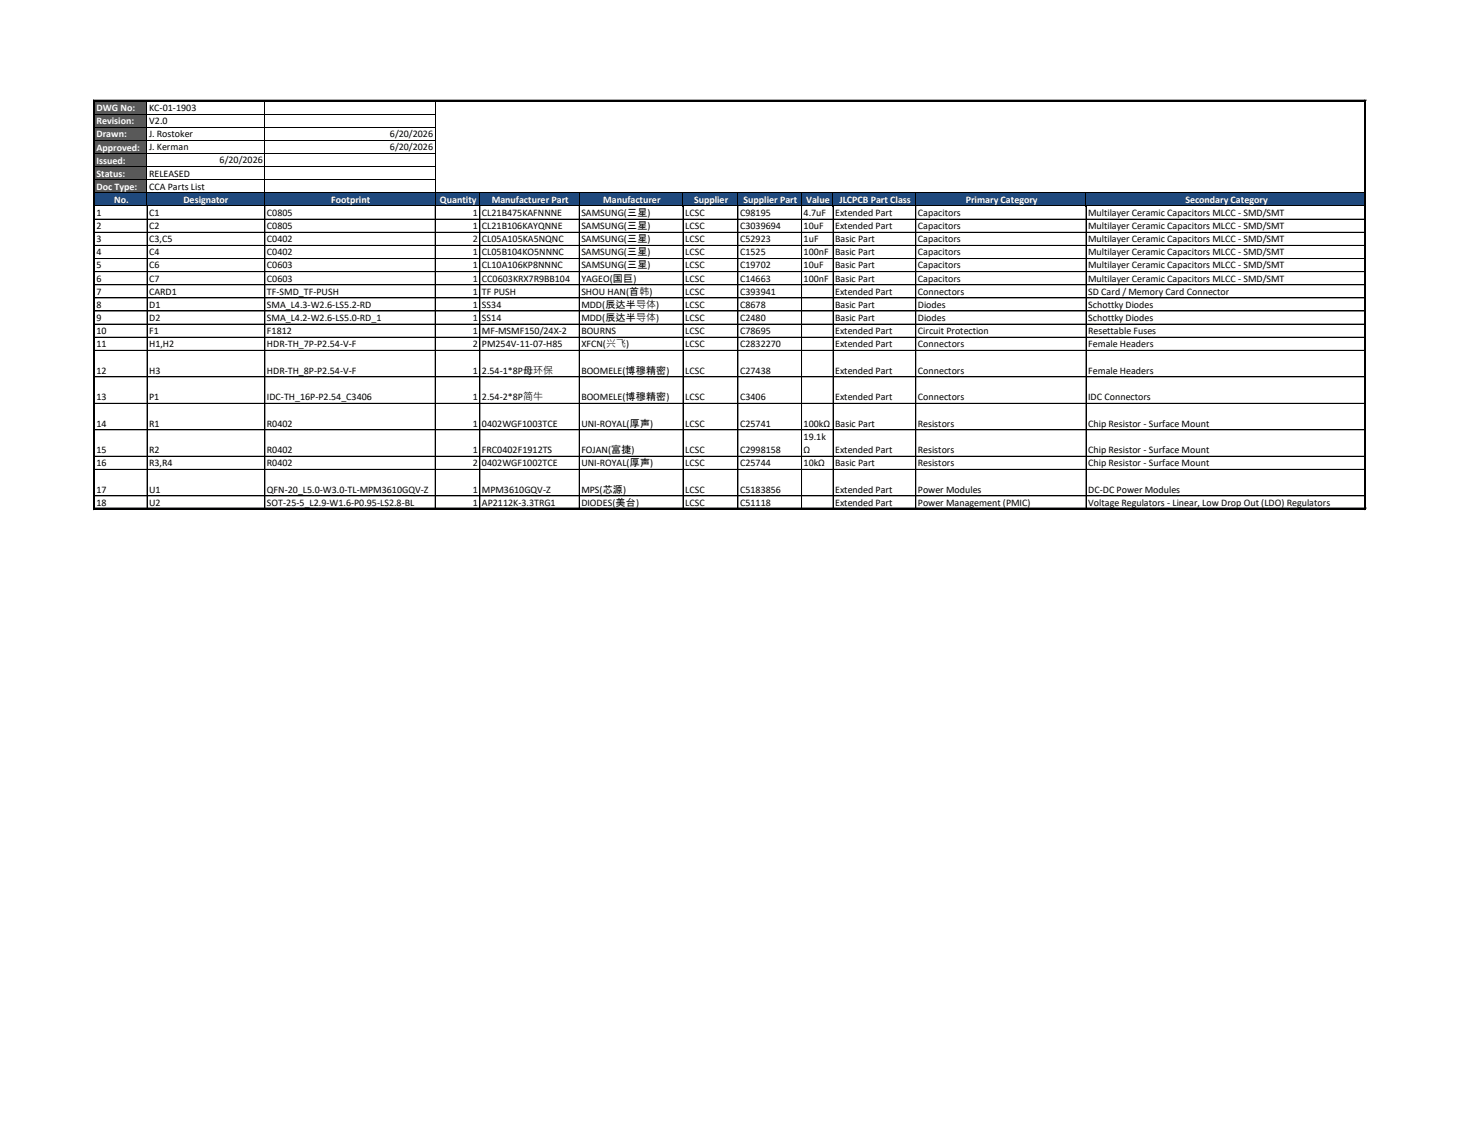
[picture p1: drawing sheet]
<svg xmlns="http://www.w3.org/2000/svg" width="279mm" height="216mm" viewBox="0 0 279 216" stroke-linecap="round" stroke-linejoin="round" font-family="sans-serif">
<defs><g id="words">
<g font-size="1.9" fill="#fff">
<text x="18.4" y="21.2">DWG No:</text>
<text x="18.4" y="23.7">Revision:</text>
<text x="18.4" y="26.2">Drawn:</text>
<text x="18.4" y="28.7">Approved:</text>
<text x="18.4" y="31.2">Issued:</text>
<text x="18.4" y="33.6">Status:</text>
<text x="18.4" y="36.1">Doc Type:</text>
<text x="21.7" y="38.6">No.</text>
<text x="34.9" y="38.7">Designator</text>
<text x="63.1" y="38.6">Footprint</text>
<text x="83.8" y="38.6">Quantity</text>
<text x="93.7" y="38.6">Manufacturer Part</text>
<text x="114.9" y="38.6">Manufacturer</text>
<text x="132.2" y="38.6">Supplier</text>
<text x="141.6" y="38.6">Supplier Part</text>
<text x="153.5" y="38.6">Value</text>
<text x="159.9" y="38.6">JLCPCB Part Class</text>
<text x="183.9" y="38.6">Primary Category</text>
<text x="225.8" y="38.6">Secondary Category</text>
</g>
<g font-size="1.9">
<text x="28.4" y="21.1">KC-01-1903</text>
<text x="28.4" y="23.6">V2.0</text>
<text x="28.4" y="26.1">J. Rostoker</text>
<text x="28.4" y="28.6">J. Kerman</text>
<text x="74.3" y="26.1">6/20/2026</text>
<text x="74.3" y="28.6">6/20/2026</text>
<text x="28.4" y="33.6">RELEASED</text>
<text x="41.8" y="31.1">6/20/2026</text>
<text x="18.4" y="41.1">1</text>
<text x="28.4" y="36.1">CCA Parts List</text>
<text x="28.4" y="41.1">C1</text>
<text x="50.8" y="41.1">C0805</text>
<text x="90.1" y="41.1">1</text>
<text x="91.8" y="41.1">CL21B475KAFNNNE</text>
<text x="110.7" y="41.1">SAMSUNG(三星)</text>
<text x="130.5" y="41.1">LCSC</text>
<text x="140.9" y="41.1">C98195</text>
<text x="153.1" y="41.1">4.7uF</text>
<text x="159.1" y="41.1">Extended Part</text>
<text x="174.8" y="41.1">Capacitors</text>
<text x="207.2" y="41.1">Multilayer Ceramic Capacitors MLCC - SMD/SMT</text>
<text x="18.4" y="43.6">2</text>
<text x="18.4" y="46.1">3</text>
<text x="28.4" y="43.6">C2</text>
<text x="28.4" y="46.1">C3,C5</text>
<text x="50.8" y="43.6">C0805</text>
<text x="50.8" y="46.1">C0402</text>
<text x="90.1" y="43.6">1</text>
<text x="90.1" y="46.1">2</text>
<text x="91.8" y="43.6">CL21B106KAYQNNE</text>
<text x="91.8" y="46.1">CL05A105KA5NQNC</text>
<text x="110.7" y="43.6">SAMSUNG(三星)</text>
<text x="110.7" y="46.1">SAMSUNG(三星)</text>
<text x="130.5" y="43.6">LCSC</text>
<text x="130.5" y="46.1">LCSC</text>
<text x="140.9" y="43.6">C3039694</text>
<text x="140.9" y="46.1">C52923</text>
<text x="153.1" y="43.6">10uF</text>
<text x="153.1" y="46.1">1uF</text>
<text x="159.1" y="43.6">Extended Part</text>
<text x="159.1" y="46.1">Basic Part</text>
<text x="174.8" y="43.6">Capacitors</text>
<text x="174.8" y="46.1">Capacitors</text>
<text x="207.2" y="43.6">Multilayer Ceramic Capacitors MLCC - SMD/SMT</text>
<text x="207.2" y="46.1">Multilayer Ceramic Capacitors MLCC - SMD/SMT</text>
<text x="18.4" y="48.6">4</text>
<text x="18.4" y="51.1">5</text>
<text x="18.4" y="53.6">6</text>
<text x="28.4" y="48.6">C4</text>
<text x="28.4" y="51.1">C6</text>
<text x="28.4" y="53.6">C7</text>
<text x="50.8" y="48.6">C0402</text>
<text x="50.8" y="51.1">C0603</text>
<text x="50.8" y="53.6">C0603</text>
<text x="90.1" y="48.6">1</text>
<text x="90.1" y="51.1">1</text>
<text x="90.1" y="53.6">1</text>
<text x="91.8" y="48.6">CL05B104KO5NNNC</text>
<text x="91.8" y="51.1">CL10A106KP8NNNC</text>
<text x="91.8" y="53.6">CC0603KRX7R9BB104</text>
<text x="110.7" y="48.6">SAMSUNG(三星)</text>
<text x="110.7" y="51.1">SAMSUNG(三星)</text>
<text x="110.7" y="53.6">YAGEO(国巨)</text>
<text x="130.5" y="48.6">LCSC</text>
<text x="130.5" y="51.1">LCSC</text>
<text x="130.5" y="53.6">LCSC</text>
<text x="140.9" y="48.6">C1525</text>
<text x="140.9" y="51.1">C19702</text>
<text x="140.9" y="53.6">C14663</text>
<text x="153.1" y="48.6">100nF</text>
<text x="153.1" y="51.1">10uF</text>
<text x="153.1" y="53.6">100nF</text>
<text x="159.1" y="48.6">Basic Part</text>
<text x="159.1" y="51.1">Basic Part</text>
<text x="159.1" y="53.6">Basic Part</text>
<text x="174.8" y="48.6">Capacitors</text>
<text x="174.8" y="51.1">Capacitors</text>
<text x="174.8" y="53.6">Capacitors</text>
<text x="207.2" y="48.6">Multilayer Ceramic Capacitors MLCC - SMD/SMT</text>
<text x="207.2" y="51.1">Multilayer Ceramic Capacitors MLCC - SMD/SMT</text>
<text x="207.2" y="53.6">Multilayer Ceramic Capacitors MLCC - SMD/SMT</text>
<text x="18.4" y="56.1">7</text>
<text x="18.4" y="58.6">8</text>
<text x="28.4" y="56.1">CARD1</text>
<text x="28.4" y="58.6">D1</text>
<text x="50.8" y="56.1">TF-SMD_TF-PUSH</text>
<text x="50.8" y="58.6">SMA_L4.3-W2.6-LS5.2-RD</text>
<text x="90.1" y="56.1">1</text>
<text x="90.1" y="58.6">1</text>
<text x="91.8" y="56.1">TF PUSH</text>
<text x="91.8" y="58.6">SS34</text>
<text x="110.7" y="56.1">SHOU HAN(首韩)</text>
<text x="110.7" y="58.6">MDD(辰达半导体)</text>
<text x="130.5" y="56.1">LCSC</text>
<text x="130.5" y="58.6">LCSC</text>
<text x="140.9" y="56.1">C393941</text>
<text x="140.9" y="58.6">C8678</text>
<text x="159.1" y="56.1">Extended Part</text>
<text x="159.1" y="58.6">Basic Part</text>
<text x="174.8" y="56.1">Connectors</text>
<text x="174.8" y="58.6">Diodes</text>
<text x="207.2" y="56.1">SD Card / Memory Card Connector</text>
<text x="207.2" y="58.6">Schottky Diodes</text>
<text x="18.4" y="61.1">9</text>
<text x="18.4" y="63.6">10</text>
<text x="28.4" y="61.1">D2</text>
<text x="28.4" y="63.6">F1</text>
<text x="50.8" y="61.1">SMA_L4.2-W2.6-LS5.0-RD_1</text>
<text x="50.8" y="63.6">F1812</text>
<text x="90.1" y="61.1">1</text>
<text x="90.1" y="63.6">1</text>
<text x="91.8" y="61.1">SS14</text>
<text x="91.8" y="63.6">MF-MSMF150/24X-2</text>
<text x="110.7" y="61.1">MDD(辰达半导体)</text>
<text x="110.7" y="63.6">BOURNS</text>
<text x="130.5" y="61.1">LCSC</text>
<text x="130.5" y="63.6">LCSC</text>
<text x="140.9" y="61.1">C2480</text>
<text x="140.9" y="63.6">C78695</text>
<text x="159.1" y="61.1">Basic Part</text>
<text x="159.1" y="63.6">Extended Part</text>
<text x="174.8" y="61.1">Diodes</text>
<text x="174.8" y="63.6">Circuit Protection</text>
<text x="207.2" y="61.1">Schottky Diodes</text>
<text x="207.2" y="63.6">Resettable Fuses</text>
<text x="18.4" y="66.1">11</text>
<text x="18.4" y="71.1">12</text>
<text x="28.4" y="66.1">H1,H2</text>
<text x="28.4" y="71.1">H3</text>
<text x="50.8" y="66.1">HDR-TH_7P-P2.54-V-F</text>
<text x="50.8" y="71.1">HDR-TH_8P-P2.54-V-F</text>
<text x="90.1" y="66.1">2</text>
<text x="90.1" y="71.1">1</text>
<text x="91.8" y="66.1">PM254V-11-07-H85</text>
<text x="91.8" y="71.1">2.54-1*8P母环保</text>
<text x="110.7" y="66.1">XFCN(兴飞)</text>
<text x="110.7" y="71.1">BOOMELE(博穆精密)</text>
<text x="130.5" y="66.1">LCSC</text>
<text x="130.5" y="71.1">LCSC</text>
<text x="140.9" y="66.1">C2832270</text>
<text x="140.9" y="71.1">C27438</text>
<text x="159.1" y="66.1">Extended Part</text>
<text x="159.1" y="71.1">Extended Part</text>
<text x="174.8" y="66.1">Connectors</text>
<text x="174.8" y="71.1">Connectors</text>
<text x="207.2" y="66.1">Female Headers</text>
<text x="207.2" y="71.1">Female Headers</text>
<text x="18.4" y="76.2">13</text>
<text x="28.4" y="76.2">P1</text>
<text x="50.8" y="76.2">IDC-TH_16P-P2.54_C3406</text>
<text x="90.1" y="76.2">1</text>
<text x="91.8" y="76.2">2.54-2*8P简牛</text>
<text x="110.7" y="76.2">BOOMELE(博穆精密)</text>
<text x="130.5" y="76.2">LCSC</text>
<text x="140.9" y="76.2">C3406</text>
<text x="159.1" y="76.2">Extended Part</text>
<text x="174.8" y="76.2">Connectors</text>
<text x="207.2" y="76.2">IDC Connectors</text>
<text x="18.4" y="81.2">14</text>
<text x="28.4" y="81.2">R1</text>
<text x="50.8" y="81.2">R0402</text>
<text x="90.1" y="81.2">1</text>
<text x="91.8" y="81.2">0402WGF1003TCE</text>
<text x="110.7" y="81.2">UNI-ROYAL(厚声)</text>
<text x="130.5" y="81.2">LCSC</text>
<text x="140.9" y="81.2">C25741</text>
<text x="153.1" y="81.2">100kΩ</text>
<text x="153.1" y="83.8">19.1k</text>
<text x="159.1" y="81.2">Basic Part</text>
<text x="174.8" y="81.2">Resistors</text>
<text x="207.2" y="81.2">Chip Resistor - Surface Mount</text>
<text x="18.4" y="86.3">15</text>
<text x="18.4" y="88.7">16</text>
<text x="28.4" y="86.3">R2</text>
<text x="28.4" y="88.7">R3,R4</text>
<text x="50.8" y="86.3">R0402</text>
<text x="50.8" y="88.7">R0402</text>
<text x="90.1" y="86.3">1</text>
<text x="90.1" y="88.7">2</text>
<text x="91.8" y="86.3">FRC0402F1912TS</text>
<text x="91.8" y="88.7">0402WGF1002TCE</text>
<text x="110.7" y="86.3">FOJAN(富捷)</text>
<text x="110.7" y="88.7">UNI-ROYAL(厚声)</text>
<text x="130.5" y="86.3">LCSC</text>
<text x="130.5" y="88.7">LCSC</text>
<text x="140.9" y="86.3">C2998158</text>
<text x="140.9" y="88.7">C25744</text>
<text x="153.1" y="86.3">Ω</text>
<text x="153.1" y="88.7">10kΩ</text>
<text x="159.1" y="86.3">Extended Part</text>
<text x="159.1" y="88.7">Basic Part</text>
<text x="174.8" y="86.3">Resistors</text>
<text x="174.8" y="88.7">Resistors</text>
<text x="207.2" y="86.3">Chip Resistor - Surface Mount</text>
<text x="207.2" y="88.7">Chip Resistor - Surface Mount</text>
<text x="18.4" y="93.8">17</text>
<text x="28.4" y="93.8">U1</text>
<text x="50.8" y="93.8">QFN-20_L5.0-W3.0-TL-MPM3610GQV-Z</text>
<text x="90.1" y="93.8">1</text>
<text x="91.8" y="93.8">MPM3610GQV-Z</text>
<text x="110.7" y="93.8">MPS(芯源)</text>
<text x="130.5" y="93.8">LCSC</text>
<text x="140.9" y="93.8">C5183856</text>
<text x="159.1" y="93.8">Extended Part</text>
<text x="174.8" y="93.8">Power Modules</text>
<text x="207.2" y="93.8">DC-DC Power Modules</text>
<text x="18.4" y="96.3">18</text>
<text x="28.4" y="96.3">U2</text>
<text x="50.8" y="96.3">SOT-25-5_L2.9-W1.6-P0.95-LS2.8-BL</text>
<text x="90.1" y="96.3">1</text>
<text x="91.8" y="96.3">AP2112K-3.3TRG1</text>
<text x="110.7" y="96.3">DIODES(美台)</text>
<text x="130.5" y="96.3">LCSC</text>
<text x="140.9" y="96.3">C51118</text>
<text x="159.1" y="96.3">Extended Part</text>
<text x="174.8" y="96.3">Power Management (PMIC)</text>
<text x="207.2" y="96.3">Voltage Regulators - Linear, Low Drop Out (LDO) Regulators</text>
</g>
</g></defs>
<path d="M18.1 19.3h9.9v17.5h-9.9z" fill-rule="evenodd" fill="#595959"/>
<path d="M18.1 36.7h241.8v2.6h-241.8z" fill-rule="evenodd" fill="#1f497d"/>
<g fill="none" stroke="#000" stroke-width=".19">
<path d="M28 19.3v77.6M50.4 19.3v77.6M82.9 19.3v20M259.9 19.1v77.9M260.1 19.3v17.3M260.2 19.1h-242.4v77.9M18.1 21.7h64.8M18.1 24.2h64.8M18.1 26.7h64.8M18.1 29.2h64.8M18.1 31.7h64.8M18.1 34.2h64.8"/>
<path d="M18.1 36.7h242M18.1 39.2h242M50.4 39.3v57.6M82.9 39.3v57.6M91.4 36.8v60.1M110.3 36.8v2.5M110.3 39.3v57.6M130.1 36.8v60.1M140.5 36.8v2.5M140.5 39.3v57.6M152.6 36.8l.1 60.1M158.6 36.8l.1 60.1"/>
<path d="M174.4 36.8v60.1M206.8 36.8v60.1M260 36.8l.1 60.1h-242M18.1 41.7h242M18.1 44.2h242M18.1 46.7h242M18.1 49.2h242M18.1 51.7h242M18.1 54.2h242M18.1 56.7h242M18.1 59.2h242M18.1 61.7h242"/>
<path d="M18.1 64.2h242M18.1 66.7h242M18.1 71.7h242M18.1 76.8h242M17.8 96.7h242.4M18.1 86.9h242M18.1 89.4h242M18.1 94.4h242M260.1 81.8h-242"/>
</g>
<path d="M17.8 19.2h242.4M18 19v78M260 19v78M17.8 96.9h242.4" fill="none" stroke="#000" stroke-width=".34"/>
<use href="#words"/>
</svg>
